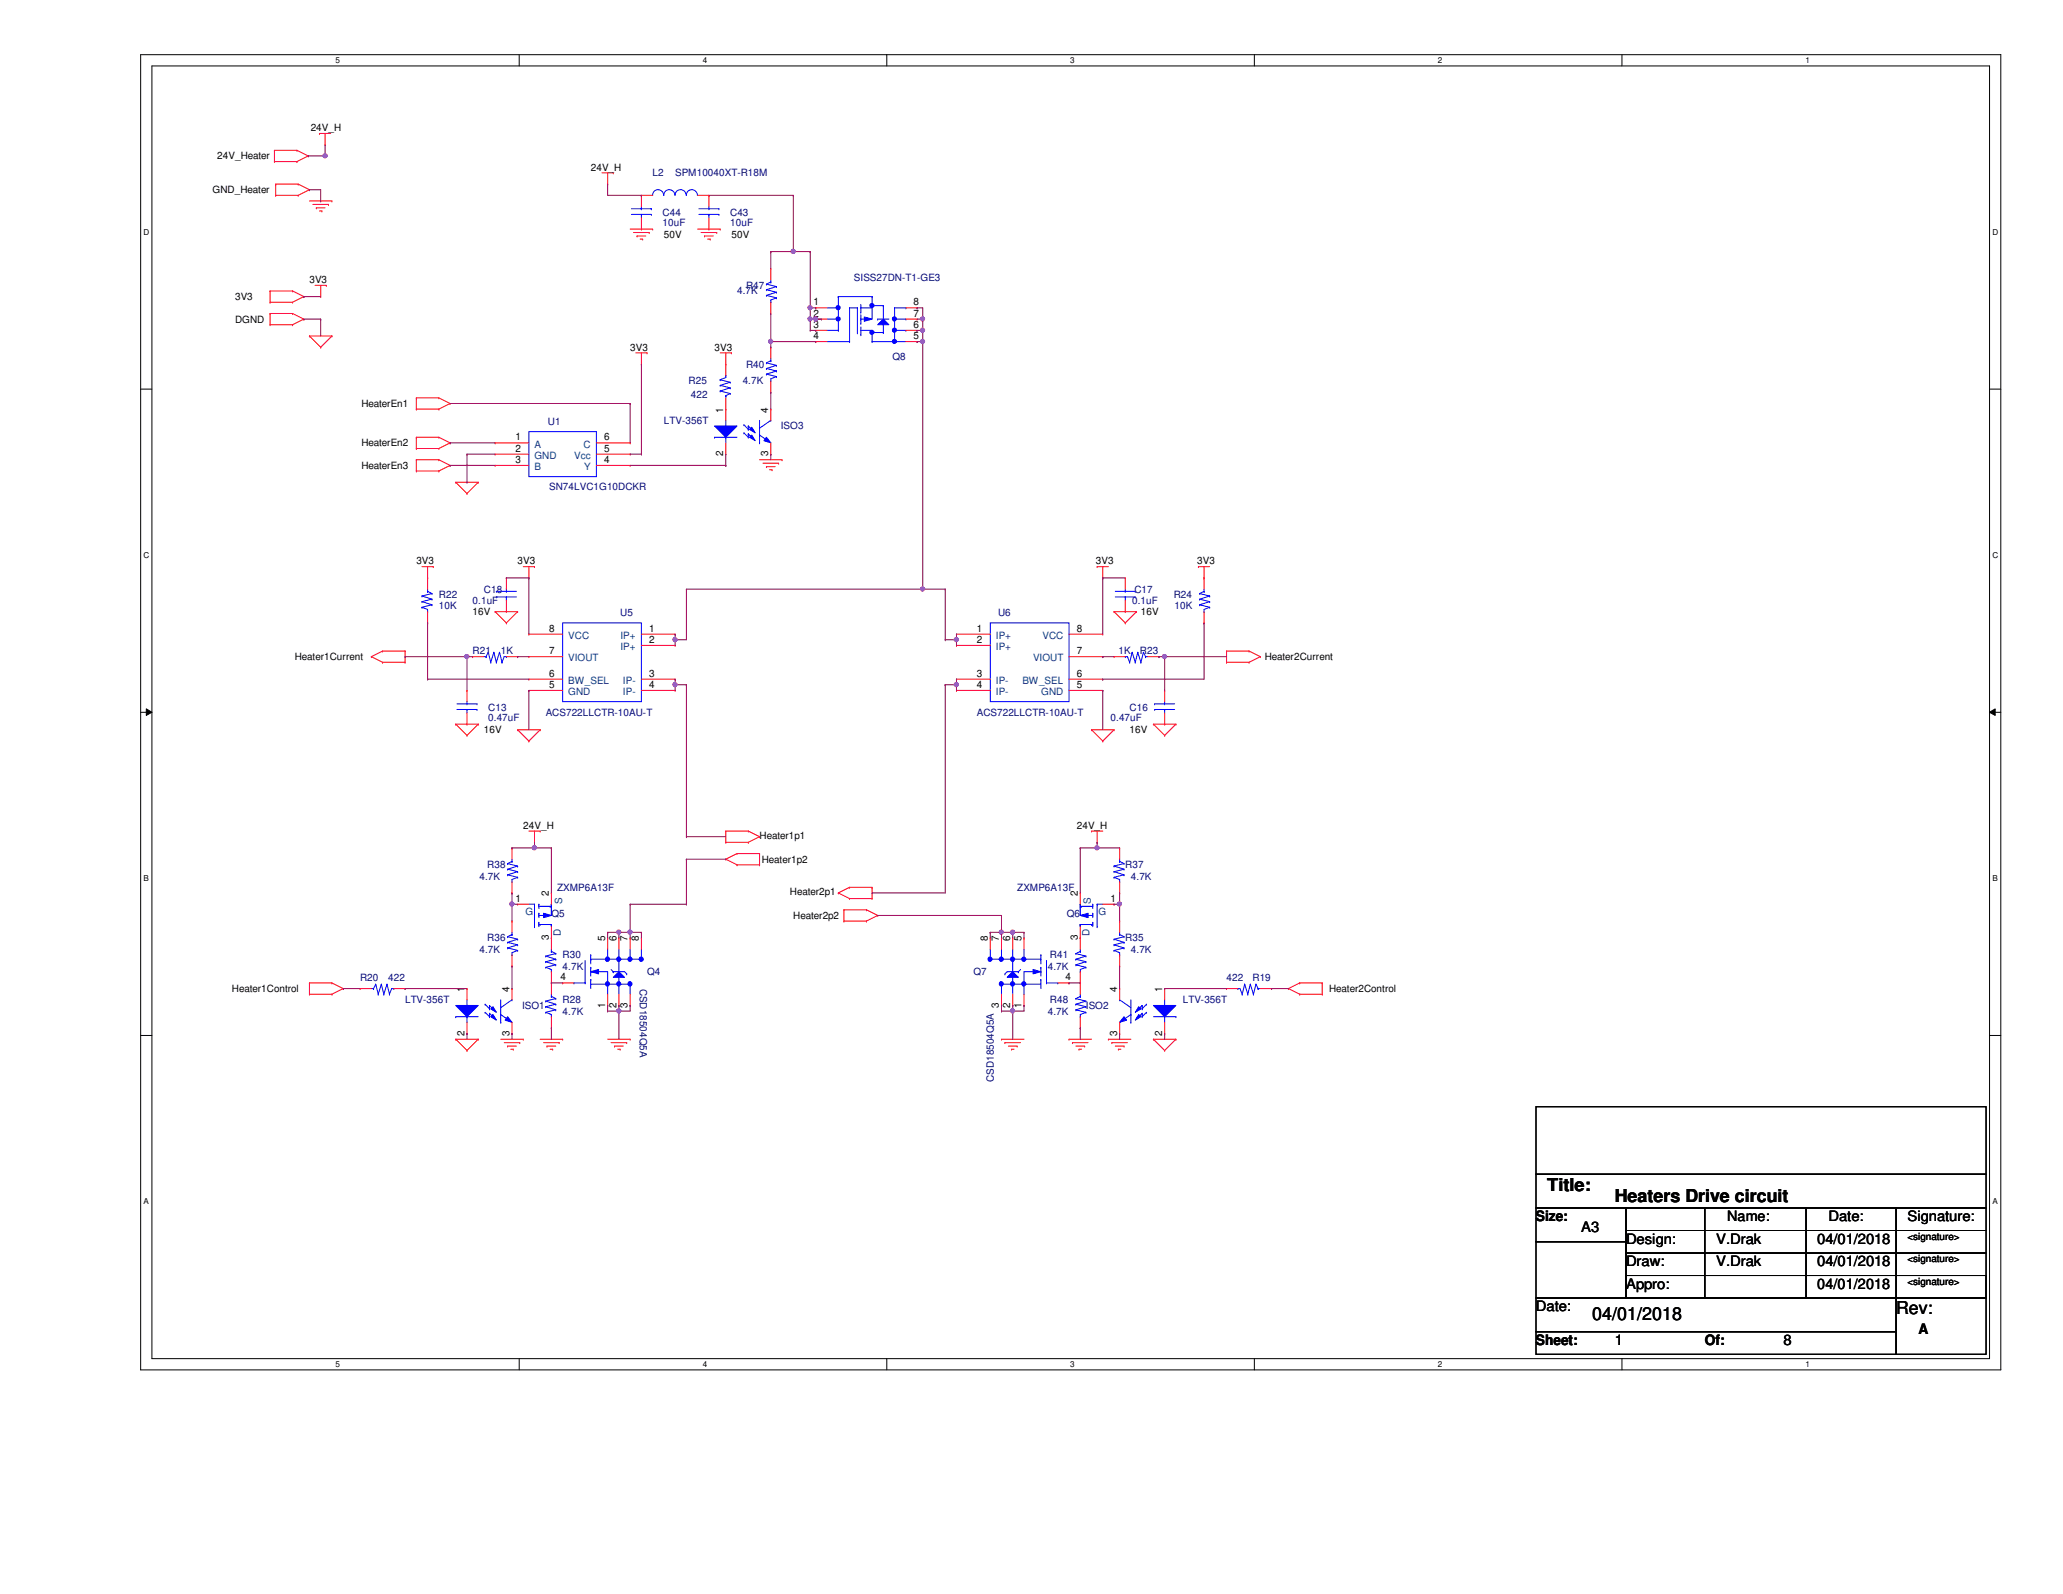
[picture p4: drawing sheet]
<svg xmlns="http://www.w3.org/2000/svg" width="279mm" height="216mm" viewBox="0 0 279 216" stroke-linecap="round" stroke-linejoin="round" font-family="sans-serif">
<defs><g id="words">
<g font-size="2.4">
<text x="209.5" y="161.3">Title:</text>
<text x="218.7" y="162.8">Heaters Drive circuit</text>
<text x="215.6" y="178.8">04/01/2018</text>
<text x="256.8" y="178">Rev:</text>
</g>
<g font-size="1.9">
<text x="208" y="165.4">Size:</text>
<text x="214.1" y="166.9">A3</text>
<text x="233.9" y="165.4">Name:</text>
<text x="247.6" y="165.4">Date:</text>
<text x="258.3" y="165.4">Signature:</text>
<text x="220.2" y="168.4">Design:</text>
<text x="220.2" y="171.5">Draw:</text>
<text x="232.4" y="168.4">V.Drak</text>
<text x="232.4" y="171.5">V.Drak</text>
<text x="246.1" y="168.4">04/01/2018</text>
<text x="246.1" y="171.5">04/01/2018</text>
<text x="208" y="177.6">Date:</text>
<text x="220.2" y="174.5">Appro:</text>
<text x="246.1" y="174.5">04/01/2018</text>
<text x="208" y="182.2">Sheet:</text>
<text x="218.7" y="182.2">1</text>
<text x="230.9" y="182.2">Of:</text>
<text x="241.6" y="182.2">8</text>
<text x="259.8" y="180.7">A</text>
</g>
<g font-size="1.4">
<text x="42.1" y="17.8">24V_H</text>
<text x="29.4" y="21.6">24V_Heater</text>
<text x="80" y="23.1">24V_H</text>
<text x="28.8" y="26.2">GND_Heater</text>
<text x="89.9" y="32.3">50V</text>
<text x="99.1" y="32.3">50V</text>
<text x="31.8" y="40.6">3V3</text>
<text x="41.9" y="38.4">3V3</text>
<text x="110.2" y="41.4">1</text>
<text x="123.7" y="41.4">8</text>
<text x="31.8" y="43.7">DGND</text>
<text x="85.3" y="47.5">3V3</text>
<text x="96.8" y="47.5">3V3</text>
<text x="110.2" y="45.9">4</text>
<text x="110.2" y="44.4">3</text>
<text x="110.2" y="42.9">2</text>
<text x="123.7" y="45.9">5</text>
<text x="123.7" y="44.4">6</text>
<text x="123.7" y="42.9">7</text>
<text x="48.9" y="55.1">HeaterEn1</text>
<text x="69.8" y="59.6">1</text>
<text x="81.8" y="59.6">6</text>
<text x="98" y="55.9" transform="rotate(-90 98 55.9)">1</text>
<text x="104.1" y="55.9" transform="rotate(-90 104.1 55.9)">4</text>
<text x="48.9" y="63.5">HeaterEn3</text>
<text x="48.9" y="60.5">HeaterEn2</text>
<text x="69.8" y="61.2">2</text>
<text x="69.8" y="62.7">3</text>
<text x="81.8" y="62.7">4</text>
<text x="81.8" y="61.2">5</text>
<text x="98" y="61.8" transform="rotate(-90 98 61.8)">2</text>
<text x="104.1" y="61.8" transform="rotate(-90 104.1 61.8)">3</text>
<text x="56.4" y="76.5">3V3</text>
<text x="70.1" y="76.5">3V3</text>
<text x="148.4" y="76.5">3V3</text>
<text x="162.1" y="76.5">3V3</text>
<text x="64" y="83.3">16V</text>
<text x="154.5" y="83.3">16V</text>
<text x="39.9" y="89.4">Heater1Current</text>
<text x="74.4" y="88.6">7</text>
<text x="74.4" y="85.6">8</text>
<text x="87.9" y="85.6">1</text>
<text x="87.9" y="87.1">2</text>
<text x="132.3" y="85.6">1</text>
<text x="132.3" y="87.1">2</text>
<text x="145.8" y="88.6">7</text>
<text x="145.8" y="85.6">8</text>
<text x="171.3" y="89.4">Heater2Current</text>
<text x="74.4" y="93.2">5</text>
<text x="74.4" y="91.7">6</text>
<text x="87.9" y="91.7">3</text>
<text x="87.9" y="93.2">4</text>
<text x="132.3" y="91.7">3</text>
<text x="132.3" y="93.2">4</text>
<text x="145.8" y="93.2">5</text>
<text x="145.8" y="91.7">6</text>
<text x="65.5" y="99.3">16V</text>
<text x="153" y="99.3">16V</text>
<text x="70.9" y="112.3">24V_H</text>
<text x="102.9" y="113.6">Heater1p1</text>
<text x="145.8" y="112.3">24V_H</text>
<text x="103.2" y="116.8">Heater1p2</text>
<text x="69.8" y="122.1">1</text>
<text x="74.3" y="121.4" transform="rotate(-90 74.3 121.4)">2</text>
<text x="107" y="121.2">Heater2p1</text>
<text x="107.4" y="124.5">Heater2p2</text>
<text x="146" y="121.4" transform="rotate(-90 146 121.4)">2</text>
<text x="150.4" y="122.1">1</text>
<text x="74.3" y="127.3" transform="rotate(-90 74.3 127.3)">3</text>
<text x="82" y="127.5" transform="rotate(-90 82 127.5)">5</text>
<text x="83.5" y="127.5" transform="rotate(-90 83.5 127.5)">6</text>
<text x="85" y="127.5" transform="rotate(-90 85 127.5)">7</text>
<text x="86.5" y="127.5" transform="rotate(-90 86.5 127.5)">8</text>
<text x="133.8" y="127.5" transform="rotate(-90 133.8 127.5)">8</text>
<text x="135.3" y="127.5" transform="rotate(-90 135.3 127.5)">7</text>
<text x="136.8" y="127.5" transform="rotate(-90 136.8 127.5)">6</text>
<text x="138.3" y="127.5" transform="rotate(-90 138.3 127.5)">5</text>
<text x="146" y="127.3" transform="rotate(-90 146 127.3)">3</text>
<text x="31.4" y="134.4">Heater1Control</text>
<text x="62.9" y="134.4" transform="rotate(-90 62.9 134.4)">1</text>
<text x="69" y="134.4" transform="rotate(-90 69 134.4)">4</text>
<text x="75.9" y="132.8">4</text>
<text x="82" y="136.5" transform="rotate(-90 82 136.5)">1</text>
<text x="83.5" y="136.5" transform="rotate(-90 83.5 136.5)">2</text>
<text x="85" y="136.5" transform="rotate(-90 85 136.5)">3</text>
<text x="135.3" y="136.5" transform="rotate(-90 135.3 136.5)">3</text>
<text x="136.8" y="136.5" transform="rotate(-90 136.8 136.5)">2</text>
<text x="138.3" y="136.5" transform="rotate(-90 138.3 136.5)">1</text>
<text x="144.3" y="132.8">4</text>
<text x="151.3" y="134.4" transform="rotate(-90 151.3 134.4)">4</text>
<text x="157.4" y="134.4" transform="rotate(-90 157.4 134.4)">1</text>
<text x="180" y="134.4">Heater2Control</text>
<text x="62.9" y="140.3" transform="rotate(-90 62.9 140.3)">2</text>
<text x="69" y="140.3" transform="rotate(-90 69 140.3)">3</text>
<text x="151.3" y="140.3" transform="rotate(-90 151.3 140.3)">3</text>
<text x="157.4" y="140.3" transform="rotate(-90 157.4 140.3)">2</text>
<text x="258.3" y="167.9">&lt;signature&gt;</text>
<text x="258.3" y="170.9">&lt;signature&gt;</text>
<text x="258.3" y="174">&lt;signature&gt;</text>
</g>
<g font-size="1.4" fill="#000080">
<text x="88.4" y="23.9">L2</text>
<text x="91.4" y="23.9">SPM10040XT-R18M</text>
<text x="89.7" y="29.2">C44</text>
<text x="98.9" y="29.2">C43</text>
<text x="89.7" y="30.6">10uF</text>
<text x="98.9" y="30.6">10uF</text>
<text x="99.8" y="39.9">4.7K</text>
<text x="101" y="39.1">R47</text>
<text x="115.7" y="38.1">SISS27DN-T1-GE3</text>
<text x="93.3" y="52.1">R25</text>
<text x="93.6" y="53.9">422</text>
<text x="100.6" y="52.1">4.7K</text>
<text x="101" y="49.8">R40</text>
<text x="120.9" y="48.7">Q8</text>
<text x="74.2" y="57.6">U1</text>
<text x="89.9" y="57.4">LTV-356T</text>
<text x="105.7" y="58.2">ISO3</text>
<text x="74.4" y="66.4">SN74LVC1G10DCKR</text>
<text x="59.4" y="81">R22</text>
<text x="59.4" y="82.5">10K</text>
<text x="64" y="81.8">0.1uF</text>
<text x="65.5" y="80.3">C18</text>
<text x="84" y="83.5">U5</text>
<text x="135.2" y="83.5">U6</text>
<text x="153.3" y="81.8">0.1uF</text>
<text x="153.6" y="80.3">C17</text>
<text x="159" y="81">R24</text>
<text x="159.1" y="82.5">10K</text>
<text x="64" y="88.6">R21</text>
<text x="67.8" y="88.6">1K</text>
<text x="151.5" y="88.6">1K</text>
<text x="154.4" y="88.6">R23</text>
<text x="66.1" y="96.3">C13</text>
<text x="66.1" y="97.6">0.47uF</text>
<text x="73.9" y="97">ACS722LLCTR-10AU-T</text>
<text x="132.3" y="97">ACS722LLCTR-10AU-T</text>
<text x="150.4" y="97.6">0.47uF</text>
<text x="153" y="96.3">C16</text>
<text x="64.9" y="119.1">4.7K</text>
<text x="66" y="117.6">R38</text>
<text x="152.4" y="117.6">R37</text>
<text x="153.2" y="119.1">4.7K</text>
<text x="74.7" y="124.2">Q5</text>
<text x="75.4" y="120.6">ZXMP6A13F</text>
<text x="137.8" y="120.6">ZXMP6A13F</text>
<text x="144.5" y="124.2">Q6</text>
<text x="64.9" y="129">4.7K</text>
<text x="66" y="127.5">R36</text>
<text x="76.2" y="129.8">R30</text>
<text x="76.2" y="131.3">4.7K</text>
<text x="141.9" y="131.3">4.7K</text>
<text x="142.2" y="129.8">R41</text>
<text x="152.4" y="127.5">R35</text>
<text x="153.2" y="129">4.7K</text>
<text x="48.8" y="132.8">R20</text>
<text x="52.6" y="132.8">422</text>
<text x="54.9" y="135.9">LTV-356T</text>
<text x="70.7" y="136.7">ISO1</text>
<text x="76.2" y="135.9">R28</text>
<text x="76.2" y="137.4">4.7K</text>
<text x="86.7" y="133.9" transform="rotate(90 86.7 133.9)">CSD18504Q5A</text>
<text x="87.6" y="132.1">Q4</text>
<text x="131.8" y="132.1">Q7</text>
<text x="141.9" y="137.4">4.7K</text>
<text x="142.2" y="135.9">R48</text>
<text x="147.1" y="136.7">ISO2</text>
<text x="160.2" y="135.9">LTV-356T</text>
<text x="166.1" y="132.8">422</text>
<text x="169.6" y="132.8">R19</text>
<text x="134.6" y="146.6" transform="rotate(-90 134.6 146.6)">CSD18504Q5A</text>
</g>
<g font-size="1.4" fill="#004080">
<text x="72.4" y="60.6">A</text>
<text x="72.4" y="62.1">GND</text>
<text x="72.4" y="63.7">B</text>
<text x="77.8" y="62.1">Vcc</text>
<text x="79" y="60.6">C</text>
<text x="79.1" y="63.7">Y</text>
<text x="77" y="89.6">VIOUT</text>
<text x="77" y="86.5">VCC</text>
<text x="84" y="86.5">IP+</text>
<text x="84" y="88.1">IP+</text>
<text x="134.9" y="86.5">IP+</text>
<text x="134.9" y="88.1">IP+</text>
<text x="139.9" y="89.6">VIOUT</text>
<text x="141.2" y="86.5">VCC</text>
<text x="77" y="94.1">GND</text>
<text x="77" y="92.6">BW_SEL</text>
<text x="84.4" y="92.6">IP-</text>
<text x="84.4" y="94.1">IP-</text>
<text x="134.9" y="92.6">IP-</text>
<text x="134.9" y="94.1">IP-</text>
<text x="138.5" y="92.6">BW_SEL</text>
<text x="141" y="94.1">GND</text>
<text x="71.2" y="123.9">G</text>
<text x="76.1" y="122.5" transform="rotate(-90 76.1 122.5)">S</text>
<text x="147.7" y="122.5" transform="rotate(-90 147.7 122.5)">S</text>
<text x="148.8" y="123.9">G</text>
<text x="75.9" y="126.7" transform="rotate(-90 75.9 126.7)">D</text>
<text x="147.6" y="126.7" transform="rotate(-90 147.6 126.7)">D</text>
</g>
<g font-size="1.1">
<text x="45.4" y="8.6">5</text>
<text x="95.2" y="8.6">4</text>
<text x="144.9" y="8.6">3</text>
<text x="194.7" y="8.6">2</text>
<text x="244.5" y="8.6">1</text>
<text x="19.4" y="31.8">D</text>
<text x="269.8" y="31.8">D</text>
<text x="19.4" y="75.6">C</text>
<text x="269.8" y="75.6">C</text>
<text x="19.4" y="119.3">B</text>
<text x="269.8" y="119.3">B</text>
<text x="19.4" y="163.1">A</text>
<text x="269.8" y="163.1">A</text>
<text x="45.4" y="185.2">5</text>
<text x="95.2" y="185.2">4</text>
<text x="144.9" y="185.2">3</text>
<text x="194.7" y="185.2">2</text>
<text x="244.5" y="185.2">1</text>
</g>
</g></defs>
<path d="M19.1 7.4h251.9v178.1h-251.9zM20.6 8.9h248.9v175.1h-248.9z" fill="none" stroke="#000" stroke-width=".14"/>
<g fill="#fff">
<path d="M45.4 7.6h.6v1.2h-.6z"/>
<path d="M45.4 184.2h.6v1.2h-.6z"/>
</g>
<path d="M70.3 7.4v1.5M70.3 184v1.5" fill="none" stroke="#000" stroke-width=".14"/>
<g fill="#fff">
<path d="M95.2 7.6h.6v1.2h-.6z"/>
<path d="M95.2 184.2h.6v1.2h-.6z"/>
</g>
<path d="M120.1 7.4v1.5M120.1 184v1.5" fill="none" stroke="#000" stroke-width=".14"/>
<g fill="#fff">
<path d="M144.9 7.6h.6v1.2h-.6z"/>
<path d="M144.9 184.2h.6v1.2h-.6z"/>
</g>
<path d="M169.9 7.4v1.5M169.9 184v1.5" fill="none" stroke="#000" stroke-width=".14"/>
<g fill="#fff">
<path d="M194.7 7.6h.6v1.2h-.6z"/>
<path d="M194.7 184.2h.6v1.2h-.6z"/>
</g>
<path d="M219.7 7.4v1.5M219.7 184v1.5" fill="none" stroke="#000" stroke-width=".14"/>
<g fill="#fff">
<path d="M244.5 7.6h.6v1.2h-.6z"/>
<path d="M244.5 184.2h.6v1.2h-.6z"/>
<path d="M19.4 30.8h.8v1.2h-.8z"/>
<path d="M269.8 30.8h.8v1.2h-.8z"/>
<path d="M19.4 74.6h.8v1.2h-.8z"/>
<path d="M269.8 74.6h.8v1.2h-.8z"/>
</g>
<path d="M19.1 52.7h1.5M269.5 52.7h1.5" fill="none" stroke="#000" stroke-width=".14"/>
<g fill="#fff">
<path d="M19.4 118.4h.8v1.1h-.8z"/>
<path d="M269.8 118.4h.8v1.1h-.8z"/>
</g>
<path d="M19.1 96.5h1.5M19.8 96l.8 .5-.8 .4zM269.5 96.5l.7-.5v.9zM269.5 96.5h1.5" fill="none" stroke="#000" stroke-width=".14"/>
<path d="M19.8 96l.8 .5-.8 .4zM269.5 96.5l.7-.5v.9z" fill="#000"/>
<g fill="#fff">
<path d="M19.4 162.1h.8v1.2h-.8z"/>
<path d="M269.8 162.1h.8v1.2h-.8z"/>
</g>
<g fill="none" stroke="#000" stroke-width=".14">
<path d="M19.1 140.2h1.5M208 149.9h61v9.1h-61zM208 159h61v4.6h-61zM269.5 140.2h1.5M208 163.6h12.2v4.6h-12.2zM208 168.2h12.2v7.6h-12.2zM208 175.8h48.8v4.6h-48.8zM220.2 163.6h10.7v3.1h-10.7zM220.2 166.7h10.7v3h-10.7zM220.2 169.7h10.7v3.1h-10.7zM220.2 172.8h48.8v3h-48.8zM220.2 172.8h10.7v3h-10.7z"/>
<path d="M230.9 163.6h13.7v3.1h-13.7zM230.9 166.7h13.7v3h-13.7zM230.9 169.7h13.7v3.1h-13.7zM230.9 172.8h13.7v3h-13.7zM244.6 163.6h12.2v3.1h-12.2zM244.6 166.7h12.2v3h-12.2zM244.6 169.7h12.2v3.1h-12.2zM244.6 172.8h12.2v3h-12.2zM256.8 163.6h12.2v3.1h-12.2zM256.8 166.7h12.2v3h-12.2zM256.8 169.7h12.2v3.1h-12.2zM256.8 172.8h12.2v3h-12.2z"/>
<path d="M256.8 175.8h12.2v7.6h-12.2zM208 180.4h48.8v3h-48.8z"/>
</g>
<g fill="none" stroke="#f00" stroke-width=".14">
<path d="M43.3 18.1h.1M43.3 18.1h1.5M44 19.6h.1M44 18.1v1.5M36.6 39.4h.1M36.6 39.4h3M36.6 39.4v1.5M37.2 20.4h.1M37.2 21.9h.1M37.2 20.4h3M37.2 20.4v1.5M37.2 21.9h3"/>
<path d="M37.3 24.9h.1M37.3 26.5h.1M37.3 24.9h3.1M37.3 24.9v1.6M37.3 26.5h3.1M39.6 39.4h.1M39.6 39.4l1.5 .8M40.2 20.4h.1M40.2 21.9h.1M40.2 20.4l1.5 .7M40.4 24.9h.1M40.4 26.5h.1"/>
<path d="M40.4 24.9l1.5 .8M41.7 21.1h.1M41.7 21.1l-1.5 .8M41.9 25.7h.1M41.9 25.7l-1.5 .8M41.9 27.2h3.1M42.4 27.7h2.1M42.7 38.6h1.5M42.8 28.2h.1M42.8 28.2h1.2M43.3 28.6h.3M43.4 38.6v1.6"/>
<path d="M43.6 28.6h.1M44.2 38.6h.1M44.5 27.7h.1M45 27.2h.1M81.5 23.4h1.6M82.3 24.9h.1M82.3 23.4v1.5M83.1 23.4h.1M85.3 31h3.1M85.8 31.5h2.1M86.3 32h.1M86.3 32h1.2"/>
<path d="M86.7 32.4h.3M87 32.4h.1M87.9 31.5h.1M88.4 31h.1M94.5 31h3M95 31.5h2.1M95.4 32h.1M95.4 32h1.2M95.8 32.4h.4M96.2 32.4h.1M97.1 31.5h.1M97.5 31h.1"/>
<path d="M104.4 36.4h.1M104.4 36.4v1.5M36.6 40.9h.1M36.6 42.5h.1M36.6 44h.1M36.6 42.5v1.5M36.6 40.9h3M36.6 42.5h3M36.6 44h3M39.6 40.9h.1M39.6 42.5h.1M39.6 44h.1"/>
<path d="M39.6 42.5l1.5 .7M41.1 40.2h.1M41.1 43.2h.1M41.1 40.2l-1.5 .7M41.1 43.2l-1.5 .8M41.9 45.5h.1M41.9 45.5h3.1M41.9 45.5l1.5 1.5M43.4 40.2h.1M43.4 47h.1M45 45.5h.1M45 45.5l-1.6 1.5"/>
<path d="M56.4 59.2h.1M56.4 55.4h.1M56.4 53.9h.1M56.4 53.9v1.5M56.4 59.2v1.5M56.4 59.2h3M56.4 53.9h3M56.4 55.4h3M59.4 59.2h.1M59.4 53.9h.1M59.4 55.4h.1M59.4 59.2l1.6 .8"/>
<path d="M59.4 53.9l1.6 .8M61 60h.1M61 54.7h.1M61 60l-1.6 .7M61 54.7l-1.6 .7M67.1 60h.1M67.1 60h4.5M80.8 60h4.5M85.3 60h.1M86.1 47.8h1.5M86.9 49.3h.1M86.9 47.8v1.5"/>
<path d="M87.6 47.8h.1M97.5 47.8h1.6M98.3 49.3h.1M98.3 55.4h.1M98.3 47.8v3M98.3 53.9v1.5M99.1 47.8h.1M104.4 42.5h.1M104.4 40.9v1.6M56.4 63.8h.1M56.4 62.3h.1M56.4 60.7h.1"/>
<path d="M56.4 62.3h3M56.4 63.8h3M56.4 62.3v1.5M56.4 60.7h3M57.2 76.7h1.5M57.9 78.3h.1M57.9 76.7v3.1M58.7 76.7h.1M59.4 62.3h.1M59.4 63.8h.1M59.4 60.7h.1M59.4 62.3l1.6 .7"/>
<path d="M61 63h.1M61 63l-1.6 .8M61.7 65.3h.1M61.7 65.3h3.1M61.7 65.3l1.5 1.5M63.2 66.8h.1M64.8 65.3h.1M64.8 65.3l-1.6 1.5M67.1 61.5h.1M67.1 63h.1M67.1 61.5h4.5M67.1 63h4.5"/>
<path d="M68.6 78.3h.1M68.6 78.3v1.5M70.9 76.7h1.5M71.6 78.3h.1M71.6 76.7v1.6M72.4 76.7h.1M80.8 61.5h4.5M80.8 63h4.5M85.3 63h.1M85.3 61.5h.1M102.9 62.3h3M103.3 62.7h2.2"/>
<path d="M103.8 63.2h.1M103.8 63.2h1.2M104.2 63.6h.4M104.6 63.6h.1M105.5 62.7h.1M105.9 62.3h.1M148.6 76.7h.1M148.6 76.7h1.5M149.4 78.3h.1M149.4 76.7v1.6M152.4 78.3h.1M152.4 78.3v1.5"/>
<path d="M162.3 76.7h.1M162.3 76.7h1.5M163.1 78.3h.1M163.1 76.7v3.1M50.3 88.9h.1M50.3 88.9l1.5 .8M51.8 88.2h.1M51.8 89.7h.1M51.8 88.2l-1.5 .7M51.8 88.2h3.1M51.8 89.7h3.1M54.9 88.2h.1"/>
<path d="M54.9 89.7h.1M54.9 88.2v1.5M57.9 84.4h.1M57.9 82.8v1.6M61.7 98.1h.1M61.7 98.1h3.1M61.7 98.1l1.5 1.5M63.2 99.6h.1M64 88.9h.1M64 88.9h1.5M64.8 98.1h.1M64.8 98.1l-1.6 1.5"/>
<path d="M67.1 82.8h.1M67.1 82.8h3M67.1 82.8l1.5 1.6M68.6 84.4h.1M68.6 82.8h.1M68.6 88.9h1.5M68.6 81.3v1.5M70.1 82.8h.1M70.1 98.8h.1M70.1 88.9h.1M70.1 82.8l-1.5 1.6M70.1 98.8h3.1"/>
<path d="M70.1 98.8l1.5 1.6M73.2 98.8h.1M73.2 98.8l-1.6 1.6M147.8 98.8h.1M147.8 98.8h3.1M147.8 98.8l1.6 1.6M150.9 82.8h.1M150.9 98.8h.1M150.9 82.8h3M150.9 82.8l1.5 1.6M150.9 98.8l-1.5 1.6M152.4 84.4h.1"/>
<path d="M152.4 82.8h.1M152.4 81.3v1.5M153.9 82.8h.1M153.9 82.8l-1.5 1.6M156.2 98.1h.1M156.2 98.1h3.1M156.2 98.1l1.5 1.5M157.7 99.6h.1M159.3 98.1h.1M159.3 98.1l-1.6 1.5M163.1 84.4h.1M163.1 82.8v1.6"/>
<path d="M166.1 88.2h.1M166.1 89.7h.1M166.1 88.2h3.1M166.1 89.7h3.1M166.1 88.2v1.5M169.2 88.2h.1M169.2 89.7h.1M169.2 88.2l1.5 .7M170.7 88.9h.1M170.7 88.9l-1.5 .8M69.3 114.8h.1M69.3 114.8v1.6"/>
<path d="M69.3 119.4v1.5M71.6 100.4h.1M71.6 112.6h1.6M72.4 114.1h.1M72.4 112.6v1.5M73.2 112.6h.1M98.3 116.4h.1M98.3 114.1h.1M98.3 112.6h.1M98.3 116.4l1.5 .7M98.3 114.1h3M98.3 112.6v1.5"/>
<path d="M98.3 112.6h3M99.8 115.6h.1M99.8 117.1h.1M99.8 115.6l-1.5 .8M99.8 115.6h3.1M99.8 117.1h3.1M101.3 114.1h.1M101.3 112.6h.1M101.3 112.6l1.6 .7M102.9 115.6h.1M102.9 117.1h.1M102.9 113.3h.1"/>
<path d="M102.9 115.6v1.5M102.9 113.3l-1.6 .8M147.8 112.6h.1M147.8 112.6h1.6M148.6 114.1h.1M148.6 112.6v1.5M149.4 100.4h.1M151.6 114.8h.1M151.6 114.8v1.6M151.6 119.4v1.5M41.9 134.7h.1M41.9 133.1h.1"/>
<path d="M41.9 133.1h3.1M41.9 134.7h3.1M41.9 133.1v1.6M45 133.1h.1M45 134.7h.1M45 133.1l1.5 .8M46.5 133.9h.1M46.5 133.9l-1.5 .8M69.3 120.9h.1M113.5 120.9h.1M113.5 120.9l1.6 .8M114.3 123.2h.1"/>
<path d="M114.3 124.8h.1M114.3 123.2h3M114.3 123.2v1.6M114.3 124.8h3M115.1 121.7h.1M115.1 120.2h.1M115.1 121.7h3M115.1 120.2h3M115.1 120.2l-1.6 .7M117.3 123.2h.1M117.3 124.8h.1M117.3 123.2l1.6 .8"/>
<path d="M118.1 121.7h.1M118.1 120.2h.1M118.1 120.2v1.5M118.9 124h.1M118.9 124l-1.6 .8M146.3 133.1h.1M146.3 139.2h.1M146.3 127h.1M146.3 127v1.6M146.3 131.6v3.1M146.3 137.7v1.5M151.6 120.9h.1"/>
<path d="M174.5 133.9h.1M174.5 133.9l1.5 .8M176 133.1h.1M176 134.7h.1M176 133.1h3.1M176 134.7h3.1M176 133.1l-1.5 .8M179.1 134.7h.1M179.1 133.1h.1M179.1 133.1v1.6M61.7 140.8h.1M61.7 140.8h3.1"/>
<path d="M61.7 140.8l1.5 1.5M63.2 142.3h.1M64.8 140.8h.1M64.8 140.8l-1.6 1.5M67.8 140.8h3.1M68.3 141.2h2.1M68.7 141.7h.1M68.7 141.7h1.2M69.2 142.1h.3M69.5 142.1h.1M70.4 141.2h.1M70.9 140.8h.1"/>
<path d="M73.2 140.8h3M73.6 141.2h2.1M74.1 141.7h.1M74.1 141.7h1.2M74.5 142.1h.3M74.8 142.1h.1M75.7 141.2h.1M76.2 140.8h.1M82.3 140.8h3M82.8 141.2h2.1M83.2 141.7h.1M83.2 141.7h1.2"/>
<path d="M83.7 142.1h.3M84 142.1h.1M84.9 141.2h.1M85.3 140.8h.1M135.6 140.8h.1M135.6 140.8h3.1M136.1 141.2h.1M136.1 141.2h2.1M136.6 141.7h1.2M137 142.1h.1M137 142.1h.3M137.8 141.7h.1"/>
<path d="M144.8 140.8h.1M144.8 140.8h3M145.2 141.2h.1M145.2 141.2h2.2M145.7 141.7h1.2M146.1 142.1h.1M146.1 142.1h.4M146.9 141.7h.1M150.1 140.8h.1M150.1 140.8h3.1M150.6 141.2h.1M150.6 141.2h2.1"/>
<path d="M151 141.7h1.2M151.5 142.1h.1M151.5 142.1h.3M152.2 141.7h.1M156.2 140.8h.1M156.2 140.8h3.1M156.2 140.8l1.5 1.5M157.7 142.3h.1M159.3 140.8h.1M159.3 140.8l-1.6 1.5"/>
</g>
<g fill="none" stroke="#00f" stroke-width=".14">
<path d="M103.8 39.2h.1M103.8 38.5h.1M103.8 39.2l1.4 .4M103.8 38.5l1.4 .3M104.4 38.2h.1M104.4 38.2l-.6 .3M104.4 37.9v.3M105.2 39.6h.1M105.2 38.8h.1M105.2 39.6l-1.4 .4M105.2 38.8l-1.4 .4M71.6 58.5h9.2v6.1h-9.2z"/>
<path d="M97.5 51.4h.1M97.5 52.2h.1M97.5 53h.1M97.5 51.4l1.4 .4M97.5 52.2l1.4 .3M97.5 53l1.4 .3M98.3 53.6h.1M98.3 50.8h.1M98.3 50.8v.3l-.8 .3M98.3 53.6v.3M98.9 51.8h.1M98.9 52.5h.1"/>
<path d="M98.9 53.3h.1M98.9 51.8l-1.4 .4M98.9 53.3l-.6 .3M98.9 52.5l-1.4 .5M103.8 40h.1M103.8 40l1.4 .3M104.4 40.9h.1M105.2 40.3h.1M105.2 40.3l-.8 .3v.3M57.9 79.8v.3M68.6 79.8v.3M152.4 79.8v.3"/>
<path d="M163.1 79.8v.3M57.2 82.3h.1M57.2 81.5h.1M57.2 80.7h.1M57.2 82.3l.7 .2v.3M57.2 81.5l1.3 .4M57.2 80.7l1.3 .5M57.9 80.1h.1M57.9 82.8h.1M57.9 80.1l.6 .3M58.5 81.9h.1M58.5 81.2h.1"/>
<path d="M58.5 80.4h.1M58.5 81.9l-1.3 .4M58.5 81.2l-1.3 .3M58.5 80.4l-1.3 .3M65.5 88.9h.3M65.8 88.9h.1M66.1 88.3h.1M66.1 88.3l-.3 .6M66.1 88.3l.4 1.4M66.5 89.7h.1M66.9 88.3h.1M66.9 88.3l.3 1.4"/>
<path d="M66.9 88.3l-.4 1.4M67.2 89.7h.1M67.2 80.9h.1M67.2 80.1h.1M67.2 80.9h2.7M67.2 80.1h2.7M67.6 88.3h.1M67.6 88.3l.4 1.4M67.6 88.3l-.4 1.4M68 89.7h.1M68.6 88.9h.1M68.6 80.1h.1"/>
<path d="M68.6 80.9h.1M68.6 88.9h-.3l-.3 .8M68.6 80.9v.4M151 80.9h2.8M151 80.1h2.8M152.4 80.1h.1M152.4 80.9h.1M152.4 80.9v.4M153.8 80.9h.1M153.8 80.1h.1M162.5 81.9h.1M162.5 81.2h.1"/>
<path d="M162.5 80.4h.1M162.5 81.9l1.3 .4M162.5 81.2l1.3 .3M162.5 80.4l1.3 .3M163.1 80.1h.1M163.1 82.8h.1M163.1 80.1l-.6 .3M163.8 82.3h.1M163.8 81.5h.1M163.8 80.7h.1M163.8 82.3l-.7 .2v.3M163.8 81.5l-1.3 .4"/>
<path d="M163.8 80.7l-1.3 .5M68.7 118.5h.1M68.7 117.7h.1M68.7 117h.1M68.7 118.5l1.4 .3M68.7 117.7l1.4 .4M68.7 117l1.4 .3M69.3 116.7h.1M69.3 119.4h.1M69.3 116.7l-.6 .3M69.3 116.4v.3M70.1 118.8h.1"/>
<path d="M70.1 118.1h.1M70.1 117.3h.1M70.1 118.8l-.8 .3v.3M70.1 118.1l-1.4 .4M70.1 117.3l-1.4 .4M150.9 118.8h.1M150.9 118.1h.1M150.9 117.3h.1M150.9 118.8l.7 .3v.3M150.9 118.1l1.3 .4M150.9 117.3l1.3 .4M151.6 116.7h.1"/>
<path d="M151.6 119.4h.1M151.6 116.7l.6 .3M151.6 116.4v.3M152.2 118.5h.1M152.2 117.7h.1M152.2 117h.1M152.2 118.5l-1.3 .3M152.2 117.7l-1.3 .4M152.2 117l-1.3 .3M145.7 136.8h.1M145.7 136h.1M145.7 135.3h.1"/>
<path d="M145.7 130.7h.1M145.7 129.9h.1M145.7 129.2h.1M145.7 136.8l1.4 .3M145.7 136l1.4 .4M145.7 135.3l1.4 .3M145.7 130.7l1.4 .3M145.7 129.9l1.4 .4M145.7 129.2l1.4 .3M146.3 135h.1M146.3 137.7h.1M146.3 128.9h.1"/>
<path d="M146.3 131.6h.1M146.3 135l-.6 .3M146.3 128.6v.3M146.3 134.7v.3M146.3 128.9l-.6 .3M147.1 137.1h.1M147.1 136.4h.1M147.1 135.6h.1M147.1 131h.1M147.1 130.3h.1M147.1 129.5h.1M147.1 137.1l-.8 .3v.3"/>
<path d="M147.1 136.4l-1.4 .4M147.1 135.6l-1.4 .4M147.1 131l-.8 .3v.3M147.1 130.3l-1.4 .4M147.1 129.5l-1.4 .4"/>
</g>
<path d="M156.2 136.2h3.1l-1.6 1.5z" fill="#00f"/>
<g fill="none" stroke="#00f" stroke-width=".14">
<path d="M151.6 135.4h.1M151.6 135.4l1.6 1.1M153.2 138.5h.1M153.2 137.4h.1M153.2 135.4v3.1M153.2 137.4l-1.6 1.1M156.2 136.2h3.1l-1.6 1.5zM156.2 137.7h3.1M157.7 137.7h.1M157.7 136.2h.1M157.7 135.4v.8M157.7 137.7v.8"/>
<path d="M159.3 137.7h.1"/>
</g>
<path d="M152.2 137.7l.4 .5-1 .3z" fill="#00f"/>
<g fill="none" stroke="#00f" stroke-width=".14">
<path d="M152.2 137.7l.4 .5-1 .3zM154.7 137.7h.1M154.7 137.2h.1M154.7 136.7h.1M154.7 136.2h.1M154.7 136.2v.5M154.7 137.2v.5M154.7 137.2l-.6 .7M154.7 136.2l-.6 .6M155.3 137.1h.1M155.3 136h.1M155.3 137.1l-.6 .6"/>
<path d="M155.3 136l-.6 .7"/>
</g>
<path d="M154.2 137.4l.3 .3-.7 .5z" fill="#00f"/>
<path d="M154.2 137.4l.3 .3-.7 .5z" fill="none" stroke="#00f" stroke-width=".14"/>
<path d="M154.2 136.4l.3 .3-.7 .4z" fill="#00f"/>
<g fill="none" stroke="#00f" stroke-width=".14">
<path d="M103.8 50.7h.1M103.8 49.9h.1M103.8 49.1h.1M103.8 50.7l1.4 .3M103.8 49.9l1.4 .3M103.8 49.1l1.4 .4M104.4 48.9h.1M104.4 51.6h.1M104.4 48.9l-.6 .2M104.4 48.6v.3M105.2 51h.1M105.2 50.2h.1"/>
<path d="M105.2 49.5h.1M105.2 51l-.8 .3v.3M105.2 50.2l-1.4 .5M105.2 49.5l-1.4 .4M50.3 133.9h.3M50.6 133.9h.1M50.9 133.3h.1M50.9 133.3l-.3 .6M50.9 133.3l.3 1.4M51.2 134.7h.1M51.6 133.3h.1M51.6 133.3l.4 1.4"/>
<path d="M51.6 133.3l-.4 1.4M52 134.7h.1M52.4 133.3h.1M52.4 133.3l.3 1.4M52.4 133.3l-.4 1.4M52.7 134.7h.1M53.3 133.9h.1M53.3 133.9h-.3l-.3 .8M73.9 131h.1M73.9 130.3h.1M73.9 129.5h.1M73.9 131l.8 .3v.3"/>
<path d="M73.9 130.3l1.4 .4M73.9 129.5l1.4 .4M74.7 128.9h.1M74.7 131.6h.1M74.7 128.9l.6 .3M74.7 128.6v.3M75.3 130.7h.1M75.3 129.9h.1M75.3 129.2h.1M75.3 130.7l-1.4 .3M75.3 129.9l-1.4 .4M75.3 129.2l-1.4 .3"/>
<path d="M154.2 136.4l.3 .3-.7 .4z"/>
</g>
<g fill="none" stroke="#f00" stroke-width=".14">
<path d="M104.4 47h.1M104.4 53.1h.1M104.4 47v1.6M104.4 51.6v1.5M48.8 133.9h.1M48.8 133.9h1.5M53.3 133.9h1.6M54.9 133.9h.1M74.7 127h.1M74.7 133.1h.1M74.7 127v1.6M74.7 131.6v1.5"/>
<path d="M151.6 133.9h.1M151.6 140h.1M151.6 133.9v1.5M151.6 138.5v1.5M157.7 133.9h.1M157.7 140h.1M157.7 133.9v1.5M157.7 138.5v1.5"/>
</g>
<path d="M119.6 43.2l.8 .8h-1.5z" fill="#00f"/>
<g fill="none" stroke="#00f" stroke-width=".14">
<path d="M112 43.2h1.5M112 44.7h1.5M112 46.3h3.1M113.5 40.2h.1M113.5 44.7h.1M113.5 43.2h.1M113.5 40.2h4.6M113.5 40.2v4.5M115.1 41.7h.1M115.1 46.3h.1M115.1 41.7h1M115.1 41.7v4.6"/>
<path d="M116.1 41.7h.1M116.1 41.7v3.5M116.6 42.3h.1M116.6 43.8h.1M116.6 45.3h.1M116.6 41.7h.1M116.6 43.2h.1M116.6 43.2h1.3M116.6 41.2v1.1M116.6 42.6v1.2M116.6 44.3v1M116.6 41.7h1.5"/>
<path d="M116.6 44.7h1.5M118.1 44.7h.1M118.1 40.2h.1M118.1 46.3h.1M118.1 41.4h1.5M118.1 40.2v3M118.1 44.7v1.6M118.1 45h1.5M118.1 46.3h4.6M118.9 43.2h.1M118.9 43.2h1.5M119.6 43.2l.8 .8h-1.5z"/>
<path d="M119.6 41.4h.1M119.6 43.2h.1M119.6 45h.1M119.6 41.4v1.8M119.6 43.8v1.2M121.2 41.7h.1M121.2 43.2h1.5M121.2 41.7v4.6M121.2 41.7h1.5M121.2 44.7h1.5M122.7 44.7h.1M122.7 43.2h.1"/>
<path d="M122.7 41.7h.1"/>
</g>
<circle cx="121.1" cy="44.7" r=".29" fill="#00f"/>
<circle cx="121.1" cy="44.7" r=".29" fill="none" stroke="#00f" stroke-width=".14"/>
<circle cx="121.1" cy="43.2" r=".29" fill="#00f"/>
<circle cx="121.1" cy="43.2" r=".29" fill="none" stroke="#00f" stroke-width=".14"/>
<circle cx="121.1" cy="46.2" r=".29" fill="#00f"/>
<circle cx="121.1" cy="46.2" r=".29" fill="none" stroke="#00f" stroke-width=".14"/>
<circle cx="118.1" cy="45" r=".29" fill="#00f"/>
<circle cx="118.1" cy="45" r=".29" fill="none" stroke="#00f" stroke-width=".14"/>
<circle cx="118.1" cy="41.4" r=".29" fill="#00f"/>
<circle cx="118.1" cy="41.4" r=".29" fill="none" stroke="#00f" stroke-width=".14"/>
<circle cx="113.5" cy="43.2" r=".29" fill="#00f"/>
<circle cx="113.5" cy="43.2" r=".29" fill="none" stroke="#00f" stroke-width=".14"/>
<path d="M117.1 42.9l1 .3-1 .3z" fill="#00f"/>
<path d="M112 41.7h1.5M113.5 41.7h.1M117.1 42.9l1 .3-1 .3z" fill="none" stroke="#00f" stroke-width=".14"/>
<circle cx="113.5" cy="41.7" r=".29" fill="#00f"/>
<circle cx="113.5" cy="41.7" r=".29" fill="none" stroke="#00f" stroke-width=".14"/>
<g fill="none" stroke="#f00" stroke-width=".14">
<path d="M110.5 46.3h.1M110.5 44.7h.1M110.5 43.2h.1M110.5 41.7h.1M110.5 46.3h1.5M110.5 41.7h1.5M110.5 44.7h1.5M110.5 43.2h1.5M122.7 46.3h1.5M122.7 41.7h1.5M122.7 44.7h1.5M122.7 43.2h1.5"/>
<path d="M124.2 41.7h.1M124.2 46.3h.1M124.2 44.7h.1M124.2 43.2h.1"/>
</g>
<path d="M96.8 57.7h3l-1.5 1.5z" fill="#00f"/>
<g fill="none" stroke="#00f" stroke-width=".14">
<path d="M96.8 57.7h3l-1.5 1.5zM96.8 59.2h.1M96.8 59.2h3M98.3 59.2h.1M98.3 57.7h.1M98.3 56.9v.8M98.3 59.2v.8M102.9 60h.1M102.9 58.9h.1M102.9 56.9v3.1M102.9 58.9l1.5 1.1M104.4 56.9h.1"/>
<path d="M104.4 56.9l-1.5 1.1"/>
</g>
<path d="M103.8 59.2l.6 .8-.9-.3z" fill="#00f"/>
<g fill="none" stroke="#00f" stroke-width=".14">
<path d="M100.8 58.6h.1M100.8 57.5h.1M100.8 58.6l.5 .6M100.8 57.5l.5 .7M101.3 59.2h.1M101.3 58.8h.1M101.3 58.2h.1M101.3 57.7h.1M101.3 57.7v.5M101.3 58.8v.4M101.3 58.8l.6 .6M101.3 57.7l.6 .6"/>
<path d="M103.8 59.2l.6 .8-.9-.3z"/>
</g>
<path d="M101.8 58.9l.5 .8-.8-.5z" fill="#00f"/>
<path d="M101.8 58.9l.5 .8-.8-.5z" fill="none" stroke="#00f" stroke-width=".14"/>
<path d="M101.8 57.9l.5 .7-.8-.4z" fill="#00f"/>
<g fill="none" stroke="#00f" stroke-width=".14">
<path d="M85.5 29h2.7M85.5 28.3h2.7M86.9 28.3h.1M86.9 29h.1M86.9 28v.3M86.9 29v.5M88.2 29h.1M88.2 28.3h.1M94.7 29h2.7M94.7 28.3h2.7M96 28.3h.1M96 29h.1"/>
<path d="M96 28v.3M96 29v.5M97.4 29h.1M97.4 28.3h.1M101.8 57.9l.5 .7-.8-.4zM61.9 96.1h2.7M61.9 95.3h2.7M63.2 95.3h.1M63.2 96.1h.1M63.2 95v.3M63.2 96.1v.5M64.6 96.1h.1"/>
<path d="M64.6 95.3h.1M156.4 96.1h.1M156.4 95.3h.1M156.4 96.1h2.7M156.4 95.3h2.7M157.7 95.3h.1M157.7 96.1h.1M157.7 95v.3M157.7 96.1v.5M146.3 125.2h.1M146.3 122.5h.1M146.3 122.8h.1"/>
<path d="M146.3 122.5v1.5M146.3 125.2v.3M146.3 125.2h1.7M146.3 122.8h1.7M146.5 122.8h.1M147.8 125.2h.1M148 125.2h.1M148 122.5h.1M148 123.7h.1M148 124.9h.1M148 122.5v.6M148 123.7v.6"/>
<path d="M148 124.9v.6M148.6 122.5h.1M148.6 125.5h.1M148.6 122.5h.8M148.6 122.5v3"/>
</g>
<g fill="none" stroke="#f00" stroke-width=".14">
<path d="M86.9 26.5h.1M86.9 31h.1M86.9 26.5v1.5M86.9 29.5v1.5M96 26.5h.1M96 31h.1M96 26.5v1.5M96 29.5v1.5M98.3 55.4h.1M98.3 55.4v1.5M98.3 60v1.5M104.4 55.4h.1"/>
<path d="M104.4 55.4v1.5M104.4 60v1.5M98.3 61.5h.1M104.4 61.5h.1M63.2 93.5h.1M63.2 98.1h.1M63.2 93.5v1.5M63.2 96.6v1.5M157.7 93.5h.1M157.7 98.1h.1M157.7 93.5v1.5M157.7 96.6v1.5"/>
</g>
<path d="M146.3 124l1.1-.3v.6z" fill="#00f"/>
<path d="M146.3 124l1.1-.3v.6zM147.1 124h.9M148 124h.1" fill="none" stroke="#00f" stroke-width=".14"/>
<path d="M146.3 127h.1M146.3 120.9h.1M146.3 120.9v1.6M146.3 125.5v1.5M149.4 122.5h1.5M150.9 122.5h.1" fill="none" stroke="#f00" stroke-width=".14"/>
<path d="M136.4 132.4l.8-.8 .7 .8z" fill="#00f"/>
<g fill="none" stroke="#00f" stroke-width=".14">
<path d="M135.6 133.3h.1M135.6 133.3h5.4M136.1 131.9h.1M136.4 132.4l.8-.8 .7 .8zM137.2 131.6h.1M137.2 133.3h.1M137.2 132.4v.9M137.9 131.6h.1M137.9 131.6h-1.5l-.3 .3M138.2 131.3l-.3 .3M138.7 129.9h.1M138.7 133.3h.1"/>
<path d="M138.7 128.6v1.3M138.7 131.6v3.1M141 132.7h.1M141 131h.1M141 129.3h.1M141 129.9h.1M141 129.3v1.3M141 131v1.2M141 132.7v1.2M141 129.9h-3.8v1.7M141.7 133.1h.1M141.7 130.1v3"/>
<path d="M141.7 133.1h1.6M143.3 133.1h.1"/>
</g>
<circle cx="138.6" cy="133.3" r=".29" fill="#00f"/>
<circle cx="138.6" cy="133.3" r=".29" fill="none" stroke="#00f" stroke-width=".14"/>
<circle cx="138.6" cy="129.9" r=".29" fill="#00f"/>
<circle cx="138.6" cy="129.9" r=".29" fill="none" stroke="#00f" stroke-width=".14"/>
<circle cx="137.1" cy="129.9" r=".29" fill="#00f"/>
<g fill="none" stroke="#00f" stroke-width=".14">
<path d="M137.2 129.9h.1M137.2 128.6v1.3"/>
<circle cx="137.1" cy="129.9" r=".29"/>
</g>
<circle cx="135.6" cy="129.9" r=".29" fill="#00f"/>
<g fill="none" stroke="#00f" stroke-width=".14">
<path d="M135.6 129.9h.1M135.6 128.6v1.3"/>
<circle cx="135.6" cy="129.9" r=".29"/>
</g>
<circle cx="134.1" cy="129.9" r=".29" fill="#00f"/>
<g fill="none" stroke="#00f" stroke-width=".14">
<path d="M133.9 129.9h.1M133.9 129.9h3.3M134.1 129.9h.1M134.1 128.6v1.3"/>
<circle cx="134.1" cy="129.9" r=".29"/>
</g>
<circle cx="135.6" cy="133.3" r=".29" fill="#00f"/>
<circle cx="135.6" cy="133.3" r=".29" fill="none" stroke="#00f" stroke-width=".14"/>
<circle cx="137.1" cy="133.3" r=".29" fill="#00f"/>
<g fill="none" stroke="#00f" stroke-width=".14">
<path d="M135.6 133.3h.1M135.6 133.3v1.4M137.2 133.3h.1M137.2 133.3v1.4M138.7 131.6h2.3M141 131.6h.1"/>
<circle cx="137.1" cy="133.3" r=".29"/>
</g>
<path d="M139.9 131.3l1.1 .3-1.1 .3z" fill="#00f"/>
<g fill="none" stroke="#00f" stroke-width=".14">
<path d="M71.6 122.5h.8M72.4 122.5h.1M72.4 125.5h.1M72.4 122.5v3M73 125.2h.1M73 122.5h.1M73 123.7h.1M73 124.9h.1M73 125.2h1.7M73 122.8h1.7M73 122.5v.6M73 123.7v.6"/>
<path d="M73 124.9v.6M73.2 125.2h.1M74.5 122.8h.1M74.7 125.2h.1M74.7 122.5h.1M74.7 122.8h.1M74.7 122.5v1.5M74.7 125.2v.3M139.9 131.3l1.1 .3-1.1 .3z"/>
</g>
<g fill="none" stroke="#f00" stroke-width=".14">
<path d="M134.1 127h.1M134.1 127v1.6M135.6 136.2h.1M135.6 127h.1M135.6 127v1.6M135.6 134.7v1.5M137.2 127h.1M137.2 136.2h.1M137.2 127v1.6M137.2 134.7v1.5M138.7 127h.1M138.7 136.2h.1"/>
<path d="M138.7 127v1.6M138.7 134.7v1.5M143.3 133.1h1.5M144.8 133.1h.1"/>
</g>
<path d="M73.6 123.7l1.1 .3-1.1 .3z" fill="#00f"/>
<path d="M73 124h.1M73 124h.9M73.6 123.7l1.1 .3-1.1 .3z" fill="none" stroke="#00f" stroke-width=".14"/>
<path d="M70.1 122.5h.1M70.1 122.5h1.5M74.7 127h.1M74.7 120.9h.1M74.7 120.9v1.6M74.7 125.5v1.5" fill="none" stroke="#f00" stroke-width=".14"/>
<path d="M83.1 132.4l.7-.8 .8 .8z" fill="#00f"/>
<g fill="none" stroke="#00f" stroke-width=".14">
<path d="M77.7 133.1h.1M77.7 133.1h1.5M79.2 133.1h.1M79.2 130.1v3M80 132.7h.1M80 131h.1M80 129.3h.1M80 129.9h.1M80 129.3v1.3M80 131v1.2M80 132.7v1.2M80 133.3h5.3"/>
<path d="M80 129.9h3.8v1.7M82.3 129.9h.1M82.3 133.3h.1M82.3 128.6v1.3M82.3 131.6v3.1M82.8 131.3l.3 .3M83.1 132.4l.7-.8 .8 .8zM83.1 131.6h.1M83.1 131.6h1.5l.3 .3M83.8 131.6h.1M83.8 133.3h.1M83.8 132.4v.9"/>
<path d="M84.9 131.9h.1M85.3 133.3h.1"/>
</g>
<circle cx="82.3" cy="133.3" r=".29" fill="#00f"/>
<circle cx="82.3" cy="133.3" r=".29" fill="none" stroke="#00f" stroke-width=".14"/>
<circle cx="82.3" cy="129.9" r=".29" fill="#00f"/>
<circle cx="82.3" cy="129.9" r=".29" fill="none" stroke="#00f" stroke-width=".14"/>
<circle cx="83.8" cy="129.9" r=".29" fill="#00f"/>
<g fill="none" stroke="#00f" stroke-width=".14">
<path d="M83.8 129.9h.1M83.8 128.6v1.3"/>
<circle cx="83.8" cy="129.9" r=".29"/>
</g>
<circle cx="85.3" cy="129.9" r=".29" fill="#00f"/>
<g fill="none" stroke="#00f" stroke-width=".14">
<path d="M85.3 129.9h.1M85.3 128.6v1.3"/>
<circle cx="85.3" cy="129.9" r=".29"/>
</g>
<circle cx="86.8" cy="129.9" r=".29" fill="#00f"/>
<g fill="none" stroke="#00f" stroke-width=".14">
<path d="M83.8 129.9h3.2M86.9 129.9h.1M86.9 128.6v1.3M87 129.9h.1"/>
<circle cx="86.8" cy="129.9" r=".29"/>
</g>
<circle cx="85.3" cy="133.3" r=".29" fill="#00f"/>
<circle cx="85.3" cy="133.3" r=".29" fill="none" stroke="#00f" stroke-width=".14"/>
<circle cx="83.8" cy="133.3" r=".29" fill="#00f"/>
<g fill="none" stroke="#00f" stroke-width=".14">
<path d="M80 131.6h.1M80 131.6h2.3M83.8 133.3h.1M83.8 133.3v1.4M85.3 133.3h.1M85.3 133.3v1.4"/>
<circle cx="83.8" cy="133.3" r=".29"/>
</g>
<path d="M80 131.6l1.1-.3v.6z" fill="#00f"/>
<path d="M76.2 84.4h10.7v10.6h-10.7zM134.1 84.4h10.7v10.6h-10.7zM80 131.6l1.1-.3v.6z" fill="none" stroke="#00f" stroke-width=".14"/>
<g fill="none" stroke="#f00" stroke-width=".14">
<path d="M71.6 93.5h.1M71.6 92h.1M71.6 88.9h.1M71.6 85.9h.1M71.6 85.9h4.6M71.6 92h4.6M71.6 93.5h4.6M71.6 88.9h4.6M86.9 85.9h4.5M86.9 87.4h4.5M86.9 92h4.5M86.9 93.5h4.5"/>
<path d="M91.4 85.9h.1M91.4 87.4h.1M91.4 92h.1M91.4 93.5h.1M129.5 85.9h.1M129.5 87.4h.1M129.5 92h.1M129.5 93.5h.1M129.5 85.9h4.6M129.5 87.4h4.6M129.5 92h4.6M129.5 93.5h4.6"/>
<path d="M144.8 85.9h4.6M144.8 92h4.6M144.8 93.5h4.6M144.8 88.9h4.6M149.4 93.5h.1M149.4 92h.1M149.4 88.9h.1M149.4 85.9h.1M76.2 133.1h.1M76.2 133.1h1.5M82.3 127h.1M82.3 136.2h.1"/>
<path d="M82.3 127v1.6M82.3 134.7v1.5M83.8 127h.1M83.8 136.2h.1M83.8 127v1.6M83.8 134.7v1.5M85.3 136.2h.1M85.3 127h.1M85.3 127v1.6M85.3 134.7v1.5M86.9 127h.1M86.9 127v1.6"/>
</g>
<path d="M61.7 136.2h3.1l-1.6 1.5z" fill="#00f"/>
<g fill="none" stroke="#00f" stroke-width=".14">
<path d="M61.7 136.2h3.1l-1.6 1.5zM61.7 137.7h.1M61.7 137.7h3.1M63.2 137.7h.1M63.2 136.2h.1M63.2 135.4v.8M63.2 137.7v.8M67.8 138.5h.1M67.8 137.4h.1M67.8 135.4v3.1M67.8 137.4l1.5 1.1M69.3 135.4h.1"/>
<path d="M69.3 135.4l-1.5 1.1"/>
</g>
<path d="M68.7 137.7l.6 .8-.9-.3z" fill="#00f"/>
<g fill="none" stroke="#00f" stroke-width=".14">
<path d="M65.7 137.1h.1M65.7 136h.1M65.7 137.1l.6 .6M65.7 136l.6 .7M66.3 137.7h.1M66.3 137.2h.1M66.3 136.7h.1M66.3 136.2h.1M66.3 136.2v.5M66.3 137.2v.5M66.3 137.2l.6 .7M66.3 136.2l.6 .6"/>
<path d="M68.7 137.7l.6 .8-.9-.3z"/>
</g>
<path d="M66.8 137.4l.4 .8-.7-.5z" fill="#00f"/>
<path d="M66.8 137.4l.4 .8-.7-.5z" fill="none" stroke="#00f" stroke-width=".14"/>
<path d="M66.8 136.4l.4 .7-.7-.4z" fill="#00f"/>
<g fill="none" stroke="#00f" stroke-width=".14">
<path d="M88.4 26.5a.74 .74 0 0 1 .7-.8 .74 .74 0 0 1 .8 .8M89.9 26.5a.74 .74 0 0 1 .8-.8 .74 .74 0 0 1 .7 .8M91.4 26.5a.74 .74 0 0 1 .8-.8 .74 .74 0 0 1 .7 .8M93 26.5a.74 .74 0 0 1 .7-.8 .74 .74 0 0 1 .7 .8M152.4 88.9h.1M152.4 88.9h.3l.3 .8M153 89.7h.1M153.3 88.3h.1M153.3 88.3l-.3 1.4M153.3 88.3l.5 1.4M153.8 89.7h.1M154.1 88.3h.1"/>
<path d="M154.1 88.3l-.3 1.4M154.1 88.3l.4 1.4M154.5 89.7h.1M154.9 88.3h.1M154.9 88.3l.3 .6M154.9 88.3l-.4 1.4M155.2 88.9h.1M155.2 88.9h.2M66.8 136.4l.4 .7-.7-.4zM68.7 128.4h.1M68.7 127.6h.1M68.7 126.9h.1"/>
<path d="M68.7 128.4l1.4 .3M68.7 127.6l1.4 .4M68.7 126.9l1.4 .3M69.3 126.6h.1M69.3 129.3h.1M69.3 126.6l-.6 .3M69.3 126.3v.3M70.1 128.7h.1M70.1 128h.1M70.1 127.2h.1M70.1 128.7l-.8 .3v.3M70.1 128l-1.4 .4"/>
<path d="M70.1 127.2l-1.4 .4M73.9 137.1h.1M73.9 136.4h.1M73.9 135.6h.1M73.9 137.1l.8 .3v.3M73.9 136.4l1.4 .4M73.9 135.6l1.4 .4M74.7 135h.1M74.7 137.7h.1M74.7 135l.6 .3M74.7 134.7v.3M75.3 136.8h.1"/>
<path d="M75.3 136h.1M75.3 135.3h.1M75.3 136.8l-1.4 .3M75.3 136l-1.4 .4M75.3 135.3l-1.4 .3M150.9 128.7h.1M150.9 128h.1M150.9 127.2h.1M150.9 128.7l.7 .3v.3M150.9 128l1.3 .4M150.9 127.2l1.3 .4M151.6 126.6h.1"/>
<path d="M151.6 129.3h.1M151.6 126.6l.6 .3M151.6 126.3v.3M152.2 128.4h.1M152.2 127.6h.1M152.2 126.9h.1M152.2 128.4l-1.3 .3M152.2 127.6l-1.3 .4M152.2 126.9l-1.3 .3M167.6 133.9h.1M167.6 133.9h.3l.3 .8M168.2 134.7h.1"/>
<path d="M168.6 133.3h.1M168.6 133.3l-.4 1.4M168.6 133.3l.4 1.4M169 134.7h.1M169.3 133.3h.1M169.3 133.3l-.3 1.4M169.3 133.3l.5 1.4M169.8 134.7h.1M170.1 133.3h.1M170.1 133.3l.3 .6M170.1 133.3l-.3 1.4M170.4 133.9h.1"/>
<path d="M170.4 133.9h.3"/>
</g>
<g fill="none" stroke="#f00" stroke-width=".14">
<path d="M86.9 26.5h.1M86.9 26.5h1.5M94.5 26.5h1.5M96 26.5h.1M150.9 88.9h.1M150.9 88.9h1.5M155.4 88.9h1.6M157 88.9h.1M63.2 133.9h.1M63.2 140h.1M63.2 133.9v1.5M63.2 138.5v1.5"/>
<path d="M69.3 133.9h.1M69.3 140h.1M69.3 124.8h.1M69.3 130.9h.1M69.3 124.8v1.5M69.3 129.3v1.6M69.3 133.9v1.5M69.3 138.5v1.5M74.7 133.1h.1M74.7 139.2h.1M74.7 133.1v1.6M74.7 137.7v1.5"/>
<path d="M151.6 124.8h.1M151.6 130.9h.1M151.6 124.8v1.5M151.6 129.3v1.6M166.1 133.9h.1M166.1 133.9h1.5M170.7 133.9h1.5M172.2 133.9h.1"/>
</g>
<path d="M68.6 78.3h.1M68.6 78.3h3M71.6 78.3h.1M71.6 78.3v7.6M93 79.8h.1M93 79.8v6.9h-1.6M57.9 84.4h.1M57.9 84.4v7.6M91.4 85.9h.1M91.4 86.7h.1M91.4 85.9v1.5" fill="none" stroke="#800040" stroke-width=".14"/>
<circle cx="91.4" cy="86.6" r=".29" fill="#f0f"/>
<circle cx="91.4" cy="86.6" r=".29" fill="none" stroke="#f0f" stroke-width=".14"/>
<path d="M54.9 88.9h.1M54.9 88.9h9.1M63.2 88.9h.1M63.2 88.9v4.6" fill="none" stroke="#800040" stroke-width=".14"/>
<circle cx="63.2" cy="88.9" r=".29" fill="#f0f"/>
<circle cx="63.2" cy="88.9" r=".29" fill="none" stroke="#f0f" stroke-width=".14"/>
<path d="M57.9 92h.1M57.9 92h13.7M70.1 88.9h.1M70.1 88.9h1.5M91.4 92.8h.1M91.4 92.8h1.6M91.4 92.8v.7" fill="none" stroke="#800040" stroke-width=".14"/>
<circle cx="91.4" cy="92.7" r=".29" fill="#f0f"/>
<circle cx="91.4" cy="92.7" r=".29" fill="none" stroke="#f0f" stroke-width=".14"/>
<path d="M71.6 93.5h.1M71.6 93.5v5.3M91.4 92h.1M91.4 92v.8M93 92.8h.1M93 92.8v20.5M72.4 114.1h.1M72.4 114.1v.7" fill="none" stroke="#800040" stroke-width=".14"/>
<circle cx="72.4" cy="114.8" r=".29" fill="#f0f"/>
<circle cx="72.4" cy="114.8" r=".29" fill="none" stroke="#f0f" stroke-width=".14"/>
<path d="M69.3 114.8h.1M69.3 114.8h5.4M72.4 114.8h.1M74.7 114.8h.1M74.7 114.8v6.1M93 113.3h.1M93 113.3h5.3M69.3 120.9h.1M69.3 122.5h.1M69.3 120.9v3.9M69.3 122.5h.8" fill="none" stroke="#800040" stroke-width=".14"/>
<circle cx="69.3" cy="122.4" r=".29" fill="#f0f"/>
<circle cx="69.3" cy="122.4" r=".29" fill="none" stroke="#f0f" stroke-width=".14"/>
<path d="M82.3 126.3h.1M82.3 126.3v.7M82.3 126.3h1.5M85.3 122.5h.1M85.3 122.5v3.8M85.3 122.5h7.7M93 122.5h.1" fill="none" stroke="#800040" stroke-width=".14"/>
<circle cx="83.8" cy="126.3" r=".29" fill="#f0f"/>
<circle cx="83.8" cy="126.3" r=".29" fill="none" stroke="#f0f" stroke-width=".14"/>
<path d="M83.8 126.3h.1M83.8 126.3v.7M83.8 126.3h3.1M85.3 126.3h.1M85.3 126.3v.7" fill="none" stroke="#800040" stroke-width=".14"/>
<circle cx="85.3" cy="126.3" r=".29" fill="#f0f"/>
<circle cx="85.3" cy="126.3" r=".29" fill="none" stroke="#f0f" stroke-width=".14"/>
<path d="M74.7 133.1h.1M74.7 133.1h1.5M82.3 136.2h.1M82.3 136.9h.1M82.3 136.2v.7M82.3 136.9h1.5M86.9 126.3h.1M86.9 126.3v.7" fill="none" stroke="#800040" stroke-width=".14"/>
<circle cx="83.8" cy="136.9" r=".29" fill="#f0f"/>
<circle cx="83.8" cy="136.9" r=".29" fill="none" stroke="#f0f" stroke-width=".14"/>
<g fill="none" stroke="#800040" stroke-width=".14">
<path d="M104.4 46.3h.1M104.4 42.5v3.8M46.5 133.9h.1M46.5 133.9h2.3M54.9 133.9h.1M54.9 133.9h8.3M63.2 140h.1M63.2 140v.8M69.3 130.9h.1M69.3 140h.1M69.3 130.9v3M69.3 140v.8"/>
<path d="M74.7 139.2h.1M74.7 139.2v1.6M83.8 136.9h.1M83.8 136.2h.1M83.8 136.2v4.6M85.3 136.2h.1M85.3 136.2v.7h-1.5"/>
</g>
<circle cx="104.4" cy="46.2" r=".29" fill="#f0f"/>
<circle cx="104.4" cy="46.2" r=".29" fill="none" stroke="#f0f" stroke-width=".14"/>
<g fill="none" stroke="#800040" stroke-width=".14">
<path d="M104.4 34.1h.1M104.4 34.1h5.3M104.4 34.1v2.3M107.4 34.1h.1M109.7 34.1h.1M109.7 34.1v7.6M104.4 53.1h.1M104.4 53.1v2.3M98.3 63h.1M98.3 61.5v1.5M104.4 61.5h.1M104.4 61.5v.8"/>
<path d="M128 79.8h.1M128 79.8v6.9M149.4 78.3h.1M149.4 78.3h3M149.4 78.3v7.6M128 86.7h.1M128 86.7h1.5M129.5 85.9h.1M129.5 86.7h.1M129.5 85.9v1.5M163.1 84.4h.1M163.1 84.4v7.6"/>
</g>
<circle cx="129.5" cy="86.6" r=".29" fill="#f0f"/>
<circle cx="129.5" cy="86.6" r=".29" fill="none" stroke="#f0f" stroke-width=".14"/>
<path d="M157.7 88.9h.1M157.7 88.9h8.4" fill="none" stroke="#800040" stroke-width=".14"/>
<circle cx="157.7" cy="88.9" r=".29" fill="#f0f"/>
<circle cx="157.7" cy="88.9" r=".29" fill="none" stroke="#f0f" stroke-width=".14"/>
<g fill="none" stroke="#800040" stroke-width=".14">
<path d="M128 92.8h.1M128 92.8h1.5M129.5 92h.1M129.5 92.8h.1M129.5 92v1.5M149.4 88.9h.1M149.4 92h.1M149.4 93.5h.1M149.4 88.9h1.5M149.4 92h13.7M149.4 93.5v5.3M157 88.9h.1"/>
<path d="M157 88.9h.7M157.7 88.9h.1M157.7 88.9v4.6"/>
</g>
<circle cx="129.5" cy="92.7" r=".29" fill="#f0f"/>
<circle cx="129.5" cy="92.7" r=".29" fill="none" stroke="#f0f" stroke-width=".14"/>
<path d="M128 92.8h.1M128 92.8v28.1M146.3 114.8h.1M146.3 114.8h5.3M148.6 114.8h.1M148.6 114.1h.1M148.6 114.1v.7" fill="none" stroke="#800040" stroke-width=".14"/>
<circle cx="148.6" cy="114.8" r=".29" fill="#f0f"/>
<circle cx="148.6" cy="114.8" r=".29" fill="none" stroke="#f0f" stroke-width=".14"/>
<path d="M146.3 114.8h.1M146.3 114.8v6.1M118.1 120.9h.1M118.1 120.9h9.9M151.6 120.9h.1M151.6 122.5h.1M151.6 120.9v3.9" fill="none" stroke="#800040" stroke-width=".14"/>
<circle cx="151.6" cy="122.4" r=".29" fill="#f0f"/>
<circle cx="151.6" cy="122.4" r=".29" fill="none" stroke="#f0f" stroke-width=".14"/>
<path d="M135.6 124h.1M135.6 124v2.3M150.9 122.5h.1M150.9 122.5h.7" fill="none" stroke="#800040" stroke-width=".14"/>
<circle cx="135.6" cy="126.3" r=".29" fill="#f0f"/>
<circle cx="135.6" cy="126.3" r=".29" fill="none" stroke="#f0f" stroke-width=".14"/>
<path d="M137.2 126.3h.1M137.2 126.3h1.5M138.7 126.3h.1M138.7 126.3v.7" fill="none" stroke="#800040" stroke-width=".14"/>
<circle cx="137.1" cy="126.3" r=".29" fill="#f0f"/>
<circle cx="137.1" cy="126.3" r=".29" fill="none" stroke="#f0f" stroke-width=".14"/>
<g fill="none" stroke="#800040" stroke-width=".14">
<path d="M134.1 126.3h.1M134.1 126.3h3.1M134.1 126.3v.7M135.6 126.3h.1M135.6 136.2h.1M135.6 136.9h.1M135.6 126.3v.7M135.6 136.2v.7M137.2 126.3h.1M137.2 136.2h.1M137.2 136.9h.1M137.2 126.3v.7"/>
<path d="M137.2 136.2v4.6M138.7 136.2h.1M138.7 136.2v.7h-3.1M144.8 133.1h.1M144.8 133.1h1.5M151.6 130.9h.1M151.6 130.9v3M157.7 133.9h.1M157.7 133.9h8.4M172.2 133.9h.1M172.2 133.9h2.3"/>
</g>
<circle cx="137.1" cy="136.9" r=".29" fill="#f0f"/>
<circle cx="137.1" cy="136.9" r=".29" fill="none" stroke="#f0f" stroke-width=".14"/>
<path d="M125 46.3v33.5M93 79.8h32M125 79.8h.1M146.3 139.2h.1M146.3 139.2v1.6M151.6 140h.1M151.6 140v.8M157.7 140h.1M157.7 140v.8" fill="none" stroke="#800040" stroke-width=".14"/>
<circle cx="124.9" cy="46.2" r=".29" fill="#f0f"/>
<circle cx="124.9" cy="46.2" r=".29" fill="none" stroke="#f0f" stroke-width=".14"/>
<circle cx="124.9" cy="79.8" r=".29" fill="#f0f"/>
<circle cx="124.9" cy="79.8" r=".29" fill="none" stroke="#f0f" stroke-width=".14"/>
<path d="M44 19.6v1.5M44 21.1h.1M82.3 24.9h.1M82.3 24.9v1.6M125 79.8h.1M125 79.8h3" fill="none" stroke="#800040" stroke-width=".14"/>
<circle cx="44" cy="21.1" r=".29" fill="#f0f"/>
<circle cx="44" cy="21.1" r=".29" fill="none" stroke="#f0f" stroke-width=".14"/>
<g fill="none" stroke="#800040" stroke-width=".14">
<path d="M41.7 21.1h2.5M41.9 25.7h.1M41.9 25.7h1.5v1.5M43.4 27.2h.1M44 21.1h.1M44.2 21.1h.1M41.1 40.2h.1M41.1 43.2h.1M41.1 40.2h2.3M41.1 43.2h2.3M43.4 43.2h.1M43.4 43.2v2.3"/>
<path d="M61 60h.1M61 54.7h24.3M61 60h6.1M85.3 54.7h.1M85.3 54.7v5.3M86.9 49.3h.1M86.9 49.3v12.2M109.7 43.2h.1M110.5 41.7h.1M110.5 41.7h-.8v1.5M124.2 46.3h.1M124.2 44.7h.1"/>
<path d="M124.2 41.7h.1M124.2 44.7h.8M124.2 41.7h.8M125 44.7h.1M125 44.7v1.6h-.8M61 63h.1M61 63h6.1M63.2 61.5h.1M63.2 65.3h.1M63.2 61.5h3.9M63.2 61.5v3.8M85.3 63h13"/>
<path d="M85.3 61.5h1.6M86.9 61.5h.1M98.3 63h.1"/>
</g>
<circle cx="109.7" cy="41.7" r=".29" fill="#f0f"/>
<circle cx="109.7" cy="41.7" r=".29" fill="none" stroke="#f0f" stroke-width=".14"/>
<circle cx="109.7" cy="43.2" r=".29" fill="#f0f"/>
<circle cx="109.7" cy="43.2" r=".29" fill="none" stroke="#f0f" stroke-width=".14"/>
<path d="M109.7 44.7h.8M109.7 43.2h.8M110.5 44.7h.1M110.5 43.2h.1" fill="none" stroke="#800040" stroke-width=".14"/>
<circle cx="110.5" cy="43.2" r=".29" fill="#f0f"/>
<circle cx="110.5" cy="43.2" r=".29" fill="none" stroke="#f0f" stroke-width=".14"/>
<path d="M104.4 46.3h6.1M109.7 44.7h.1M109.7 43.2v1.5M110.5 46.3h.1M110.5 43.2h.8M111.3 43.2h.1M125 43.2h.1M125 41.7v1.5" fill="none" stroke="#800040" stroke-width=".14"/>
<circle cx="124.9" cy="43.2" r=".29" fill="#f0f"/>
<circle cx="124.9" cy="43.2" r=".29" fill="none" stroke="#f0f" stroke-width=".14"/>
<path d="M124.2 43.2h.8M125 43.2h.1M125 44.7h.1M125 43.2v1.5" fill="none" stroke="#800040" stroke-width=".14"/>
<circle cx="124.9" cy="44.7" r=".29" fill="#f0f"/>
<circle cx="124.9" cy="44.7" r=".29" fill="none" stroke="#f0f" stroke-width=".14"/>
<path d="M107.4 34.1h.1M107.4 26.5v7.6M104.4 47h.1M104.4 46.3v.7M93 116.4h.1M93 116.4h5.3M93 116.4v6.1M118.9 124h16.7M135.6 124h.1" fill="none" stroke="#800040" stroke-width=".14"/>
<circle cx="107.4" cy="34.1" r=".29" fill="#f0f"/>
<circle cx="107.4" cy="34.1" r=".29" fill="none" stroke="#f0f" stroke-width=".14"/>
<path d="M82.3 26.5h4.6M86.9 26.5h.1M96 26.5h11.4M107.4 26.5h.1" fill="none" stroke="#800040" stroke-width=".14"/>
<circle cx="91.4" cy="86.6" r=".29" fill="#f0f"/>
<circle cx="91.4" cy="86.6" r=".29" fill="none" stroke="#f0f" stroke-width=".14"/>
<circle cx="63.2" cy="88.9" r=".29" fill="#f0f"/>
<circle cx="63.2" cy="88.9" r=".29" fill="none" stroke="#f0f" stroke-width=".14"/>
<circle cx="91.4" cy="92.7" r=".29" fill="#f0f"/>
<circle cx="91.4" cy="92.7" r=".29" fill="none" stroke="#f0f" stroke-width=".14"/>
<circle cx="72.4" cy="114.8" r=".29" fill="#f0f"/>
<circle cx="72.4" cy="114.8" r=".29" fill="none" stroke="#f0f" stroke-width=".14"/>
<circle cx="69.3" cy="122.4" r=".29" fill="#f0f"/>
<circle cx="69.3" cy="122.4" r=".29" fill="none" stroke="#f0f" stroke-width=".14"/>
<circle cx="83.8" cy="126.3" r=".29" fill="#f0f"/>
<circle cx="83.8" cy="126.3" r=".29" fill="none" stroke="#f0f" stroke-width=".14"/>
<circle cx="85.3" cy="126.3" r=".29" fill="#f0f"/>
<circle cx="85.3" cy="126.3" r=".29" fill="none" stroke="#f0f" stroke-width=".14"/>
<circle cx="83.8" cy="136.9" r=".29" fill="#f0f"/>
<circle cx="83.8" cy="136.9" r=".29" fill="none" stroke="#f0f" stroke-width=".14"/>
<circle cx="104.4" cy="46.2" r=".29" fill="#f0f"/>
<circle cx="104.4" cy="46.2" r=".29" fill="none" stroke="#f0f" stroke-width=".14"/>
<circle cx="129.5" cy="86.6" r=".29" fill="#f0f"/>
<circle cx="129.5" cy="86.6" r=".29" fill="none" stroke="#f0f" stroke-width=".14"/>
<circle cx="157.7" cy="88.9" r=".29" fill="#f0f"/>
<circle cx="157.7" cy="88.9" r=".29" fill="none" stroke="#f0f" stroke-width=".14"/>
<circle cx="129.5" cy="92.7" r=".29" fill="#f0f"/>
<circle cx="129.5" cy="92.7" r=".29" fill="none" stroke="#f0f" stroke-width=".14"/>
<circle cx="148.6" cy="114.8" r=".29" fill="#f0f"/>
<circle cx="148.6" cy="114.8" r=".29" fill="none" stroke="#f0f" stroke-width=".14"/>
<circle cx="151.6" cy="122.4" r=".29" fill="#f0f"/>
<circle cx="151.6" cy="122.4" r=".29" fill="none" stroke="#f0f" stroke-width=".14"/>
<circle cx="135.6" cy="126.3" r=".29" fill="#f0f"/>
<circle cx="135.6" cy="126.3" r=".29" fill="none" stroke="#f0f" stroke-width=".14"/>
<circle cx="137.1" cy="126.3" r=".29" fill="#f0f"/>
<circle cx="137.1" cy="126.3" r=".29" fill="none" stroke="#f0f" stroke-width=".14"/>
<circle cx="137.1" cy="136.9" r=".29" fill="#f0f"/>
<circle cx="137.1" cy="136.9" r=".29" fill="none" stroke="#f0f" stroke-width=".14"/>
<circle cx="124.9" cy="46.2" r=".29" fill="#f0f"/>
<circle cx="124.9" cy="46.2" r=".29" fill="none" stroke="#f0f" stroke-width=".14"/>
<circle cx="124.9" cy="79.8" r=".29" fill="#f0f"/>
<circle cx="124.9" cy="79.8" r=".29" fill="none" stroke="#f0f" stroke-width=".14"/>
<circle cx="44" cy="21.1" r=".29" fill="#f0f"/>
<circle cx="44" cy="21.1" r=".29" fill="none" stroke="#f0f" stroke-width=".14"/>
<circle cx="109.7" cy="41.7" r=".29" fill="#f0f"/>
<circle cx="109.7" cy="41.7" r=".29" fill="none" stroke="#f0f" stroke-width=".14"/>
<circle cx="109.7" cy="43.2" r=".29" fill="#f0f"/>
<circle cx="109.7" cy="43.2" r=".29" fill="none" stroke="#f0f" stroke-width=".14"/>
<circle cx="110.5" cy="43.2" r=".29" fill="#f0f"/>
<circle cx="110.5" cy="43.2" r=".29" fill="none" stroke="#f0f" stroke-width=".14"/>
<circle cx="124.9" cy="43.2" r=".29" fill="#f0f"/>
<circle cx="124.9" cy="43.2" r=".29" fill="none" stroke="#f0f" stroke-width=".14"/>
<circle cx="124.9" cy="44.7" r=".29" fill="#f0f"/>
<circle cx="124.9" cy="44.7" r=".29" fill="none" stroke="#f0f" stroke-width=".14"/>
<circle cx="107.4" cy="34.1" r=".29" fill="#f0f"/>
<circle cx="107.4" cy="34.1" r=".29" fill="none" stroke="#f0f" stroke-width=".14"/>
<use href="#words"/>
</svg>
